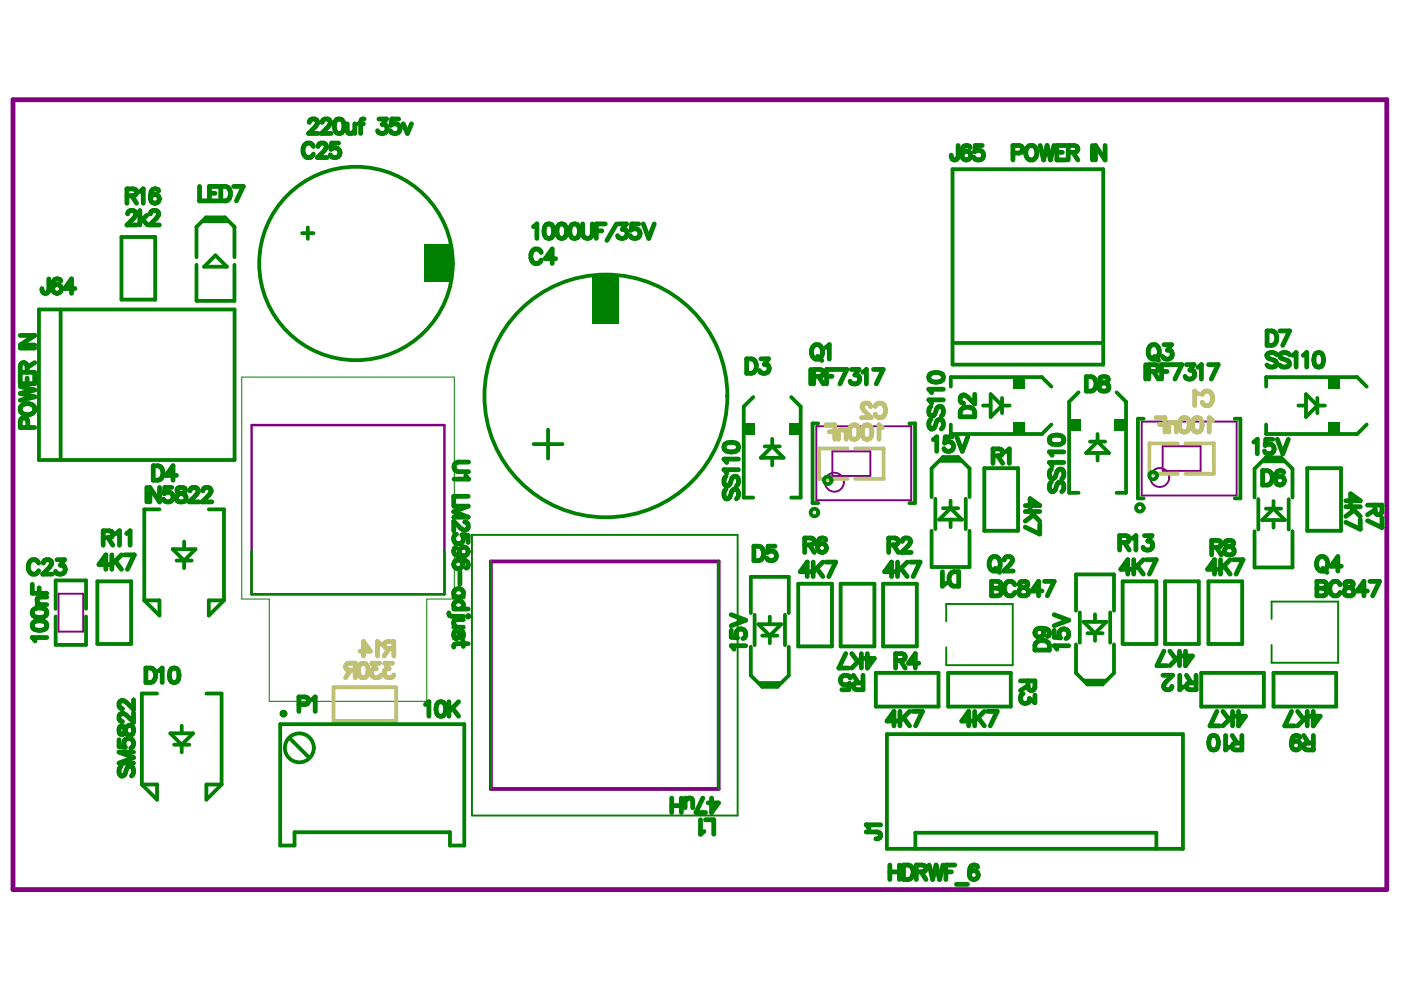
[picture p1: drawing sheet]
<svg xmlns="http://www.w3.org/2000/svg" width="297mm" height="210mm" viewBox="0 0 297 210" stroke-linecap="round" stroke-linejoin="round" font-family="sans-serif">
<path d="M51.3 80h45v47h-5.8v21.7h-33.4v-21.7h-5.8z" fill="none" stroke="#008000" stroke-width=".21"/>
<path d="M100.1 113.4h56.3v59.5h-56.3z" fill="none" stroke="#008000" stroke-width=".4"/>
<g fill="none" stroke="#800080" stroke-width=".4">
<path d="M173.1 90.4h20.1v15.7h-20.1zM176.5 95.7h8v5.2h-8zM242.1 89.4h20.1v15.7h-20.1zM246.5 94.6h8.1v5.2h-8.1zM12.4 125.9h5.2v8h-5.2z"/>
<circle cx="176.9" cy="102.2" r="2.01"/>
<circle cx="245.9" cy="101.2" r="2.01"/>
</g>
<g fill="none" stroke="#800080" stroke-width=".8">
<path d="M104.1 119h48.3v48.3h-48.3z"/>
<circle cx="60.1" cy="151.3" r=".4"/>
</g>
<path d="M53.3 90.1h40.9v35.9h-40.9z" fill="none" stroke="#800080" stroke-width=".51"/>
<path d="M2.8 21.1h291.2v167.5h-291.2z" fill="none" stroke="#800080" stroke-width="1"/>
<path d="M179.7 95.1h-6v6.4h6M181.3 95.1h6v6.4h-6M249.7 94h-6v6.4h6M251.3 94h6.1v6.4h-6.1" fill="none" stroke="#c0c073" stroke-width=".8"/>
<path d="M70.7 145.7h13.3v7.2h-13.3z" fill="none" stroke="#c0c073" stroke-width=".82"/>
<g fill="none" stroke="#c0c073" stroke-width="1">
<path d="M175.1 90.1h1.9v3M175.8 91.5h1.2M179.4 91.1v2M179.4 91.7l-.7-.6-.8 .1-.1 .5v1.4M180.5 90.2a.99 .99 0 0 1 1.5 .5 2.53 2.53 0 0 1-.3 2.3 .99 .99 0 0 1-1.5-.4 2.53 2.53 0 0 1 .3-2.4zM183.3 90.2a.99 .99 0 0 1 1.4 .5 2.53 2.53 0 0 1-.3 2.3 .99 .99 0 0 1-1.4-.4 2.53 2.53 0 0 1 .3-2.4zM184.5 86.2a.76 .76 0 0 0-.5-.7h-.6a.75 .75 0 0 0-.5 1.1l1.8 1.9h-2.1M185.5 86.2a1.13 1.13 0 0 1 1.3-.7 1.13 1.13 0 0 1 .9 1.1 1.34 1.34 0 0 1-.3 1.5 1.34 1.34 0 0 1-1.4 .3l-.5-.6M187.1 90.7l-.7-.6v3M245.1 88.5h1.9v3.1M245.8 90h1.2M249.4 89.6v2"/>
<path d="M249.4 90.1l-.7-.5-.8 .1-.1 .4v1.5M250.5 88.7a.99 .99 0 0 1 1.5 .4 2.53 2.53 0 0 1-.3 2.4 .99 .99 0 0 1-1.5-.5 2.53 2.53 0 0 1 .3-2.3zM253.3 88.7a.99 .99 0 0 1 1.4 .4 2.53 2.53 0 0 1-.3 2.4 .99 .99 0 0 1-1.4-.5 2.53 2.53 0 0 1 .3-2.3zM254 83.5l-.7-.6v3.1M254.9 83.7a1.13 1.13 0 0 1 1.3-.8 1.13 1.13 0 0 1 .9 1.2 1.34 1.34 0 0 1-.3 1.5 1.34 1.34 0 0 1-1.5 .2l-.4-.5M257.1 89.1l-.7-.6v3.1M76.3 138.1h2.2l-1.4-2.1v3.1M80.8 136.6l-.8-.6v3.1M82.5 137.5l-1 1.6M83.5 137.5h-1.3l-.4-.2a.71 .71 0 0 1 0-1.1l.4-.2h1.3v3.1M74.3 142.1l-1 1.6M75.3 142.1h-1.3l-.4-.2a.71 .71 0 0 1 0-1.1l.4-.2h1.3v3.1"/>
<path d="M76.4 140.8a1 1 0 0 1 1.5 .4 2.53 2.53 0 0 1-.3 2.3 .99 .99 0 0 1-1.5-.4 2.53 2.53 0 0 1 .3-2.3zM80.5 140.6h-1.6l.9 1.2a.98 .98 0 0 0-1.1 1.1 .98 .98 0 0 0 1.3 .8l.5-.2 .3-.4M83.2 140.6h-1.6l.9 1.2a.98 .98 0 0 0-1.1 1.1 .98 .98 0 0 0 1.4 .8l.4-.2 .3-.4"/>
</g>
<g fill="#008000">
<path d="M229.3 143.9h5.7l-1.2 1.2h-3.2z"/>
<path d="M42.9 47.3l1.2-1.2h3.2l1.2 1.2z"/>
<path d="M160.4 144.4h5.6l-1.2 1.2h-3.2z"/>
<path d="M198.7 98.1l1.2-1.2h3.2l1.3 1.2z"/>
<path d="M267.2 98.2l1.2-1.2h3.2l1.2 1.2z"/>
</g>
<g fill="none" stroke="#008000" stroke-width=".8">
<path d="M202 35.9h31.9v41.4h-31.9zM41.7 54.5v-6.4l2-2h4l2 2v6.4M41.7 56.1v7.7h8v-7.7M43.3 56.5l2.4-2.4 2.4 2.4zM64.1 49.4h2.4M65.3 48.2v2.4M8.3 65.6h41.4v31.9h-41.4zM12.9 65.6v31.9M202 72.7h31.9M113.1 94.2h6.2M116.2 91.1v6.1M159.7 84.2l-2 2v19.3h2"/>
<path d="M161.3 97.1l2.4-2.4 2.4 2.4zM162.1 94.7h3.2M163.7 93v1.7M163.7 97.1v1.6M167.7 84.2l2.1 2v19.3h-2.1M173.5 89.8h-1.2v16.9h1.2M192.8 89.8h1.2v16.9h-1.2M201.6 82v-2h19.3l2 2M201.6 90v2h19.3l2-2M208.4 86h1.6M210 83.6l2.5 2.4-2.5 2.4zM212.5 86h1.6"/>
<path d="M212.5 84.4v3.2M228.7 83.2l-2 2v19.3h2M230.3 96l2.4-2.4 2.4 2.4zM231.1 93.6h3.2M232.7 92v1.6M232.7 96v1.6M236.7 83.2l2 2v19.3h-2M242.5 88.8h-1.2v16.9h1.2M261.8 88.8h1.2v16.9h-1.2M268.4 82v-2h19.4l2 2M268.4 90v2h19.4l2-2M275.3 86h1.6"/>
<path d="M276.9 83.6l2.4 2.4-2.4 2.4zM279.3 86h1.6M279.3 84.4v3.2M33.8 108h-3.2v19.3M36.6 116.4h4.9l-2.5 2.5zM37.4 118.9h3.2M39 114.8v1.6M39 118.9v1.6M44.3 108h3.2v19.3M197.5 105.4v-6.1l2.4-2.4h3.2l2.5 2.4v6.1M197.5 112.5v7.7h8.1v-7.7M198.3 105.8v6.4"/>
<path d="M199.1 110.2l2.4-2.4 2.5 2.4zM199.9 107.8h3.2M201.5 106.2v1.6M201.5 110.2v1.6M204.8 105.8v6.4M266 105.5v-6.1l2.4-2.4h3.2l2.4 2.4v6.1M266 112.6v7.7h8v-7.7M266.8 105.8v6.5M267.6 110.3l2.4-2.5 2.4 2.5zM268.4 107.8h3.2M270 106.2v1.6M270 110.3v1.6"/>
<path d="M273.2 105.8v6.5M11.8 129.1v-6h6.4v6M11.8 130.7v6h6.4v-6M30.6 127.3h3.2v3.2zM44.3 127.3h3.2l-3.2 3.2zM159.2 130v-7.7h8v7.7M159.2 137.1v6.1l2.4 2.4h3.2l2.4-2.4v-6.1M160 130.3v6.5M160.8 132.4h4.8l-2.4 2.4zM161.6 134.8h3.2M163.2 130.7v1.7M163.2 134.8v1.6"/>
<path d="M166.4 130.3v6.5M228.1 136.6v6.1l2.5 2.4h3.2l2.4-2.4v-6.1M228.1 129.5v-7.7h8.1v7.7M228.9 129.8v6.5M229.7 131.8h4.9l-2.4 2.5zM230.6 134.3h3.2M232.2 130.2v1.6M232.2 134.3v1.6M235.4 129.8v6.5M33.3 147h-3.2v19.3M36.1 155.5h4.8l-2.4 2.4zM36.9 157.9h3.2"/>
<path d="M38.5 153.9v1.6M38.5 157.9v1.6M43.8 147h3.2v19.3M59.4 153.5h39v25.8h-3v-2.8h-33v2.8h-3zM61.4 156.5l4.1 4.1M188 155.7h62.8v24.3h-62.8zM30.1 166.3h3.2v3.3zM43.8 166.3h3.2l-3.2 3.3zM194.1 180v-3.4h51.1v3.4"/>
</g>
<path d="M104.1 119v48.3M152.4 119v48.3M200.6 131.7v-3.6h14.1v12.9h-14.1v-3.7M269.6 131.2v-3.6h14.1v12.9h-14.1v-3.8" fill="none" stroke="#008000" stroke-width=".4"/>
<g fill="none" stroke="#008000" stroke-width=".82">
<path d="M25.8 50.3h7.1v13.2h-7.1zM208.7 99.3h7.1v13.2h-7.1zM277.2 99.3h7.1v13.2h-7.1zM20.6 123.3h7.2v13.2h-7.2zM169.2 123.8h7.2v13.2h-7.2zM178.2 123.8h7.2v13.2h-7.2zM187.2 123.8h7.2v13.2h-7.2zM238 123.3h7.2v13.2h-7.2zM247 123.3h7.2v13.2h-7.2zM256.2 123.3h7.2v13.2h-7.2zM185.7 142.7h13.3v7.1h-13.3zM201 142.7h13.3v7.1h-13.3z"/>
<path d="M254.7 142.7h13.3v7.1h-13.3zM270 142.7h13.3v7.1h-13.3z"/>
</g>
<path d="M53.3 116.8v9.2h40.9v-9.2" fill="none" stroke="#008000" stroke-width=".51"/>
<g fill="#008000">
<path d="M157.7 89.8h2.4v2.4h-2.4z" fill-rule="evenodd"/>
<path d="M167.3 89.8h2.5v2.4h-2.5z" fill-rule="evenodd"/>
<path d="M214.9 89.6h2.4v2.4h-2.4z" fill-rule="evenodd"/>
<path d="M214.9 80h2.4v2.4h-2.4z" fill-rule="evenodd"/>
<path d="M236.3 88.8h2.4v2.4h-2.4z" fill-rule="evenodd"/>
<path d="M281.7 89.6h2.4v2.4h-2.4z" fill-rule="evenodd"/>
<path d="M281.7 80h2.4v2.4h-2.4z" fill-rule="evenodd"/>
<path d="M90 51.8h6v8.1h-6z" fill-rule="evenodd"/>
<path d="M226.7 88.8h2.4v2.4h-2.4z" fill-rule="evenodd"/>
<path d="M125.6 58.2h5.7v10.5h-5.7z" fill-rule="evenodd"/>
</g>
<g fill="none" stroke="#008000" stroke-width="1">
<path d="M42.3 39.5v3.1h1.8M46.3 39.5h-1.9v3.1h1.9M46.8 39.5h1a1.63 1.63 0 0 1 1.1 1.6 1.63 1.63 0 0 1-1.1 1.5h-1zM49.5 39.5h2.1l-1.5 3.1M65.6 26a.76 .76 0 0 1 .6-.8h.5a.75 .75 0 0 1 .5 1.2l-1.8 1.9h2.1M66.4 31.1a1.13 1.13 0 0 0-1.2-.8 1.13 1.13 0 0 0-.9 1.2 1.34 1.34 0 0 0 .2 1.5 1.34 1.34 0 0 0 1.5 .3l.4-.6M67.5 31.1a.76 .76 0 0 1 .5-.8h.6a.75 .75 0 0 1 .5 1.2l-1.8 1.9h2M68.3 26a.76 .76 0 0 1 .6-.8h.6a.75 .75 0 0 1 .4 1.2l-1.7 1.9h2M71.3 25.4a.99 .99 0 0 1 1.5 .4 2.53 2.53 0 0 1-.3 2.3 .99 .99 0 0 1-1.5-.4 2.53 2.53 0 0 1 .3-2.3zM71.8 30.3h-1.5l-.1 1.4a1.08 1.08 0 0 1 1.6-.1 1.08 1.08 0 0 1-.2 1.6 1.08 1.08 0 0 1-1.6-.4M73.6 26.3v1.4l.2 .4 .7 .2 .7-.6M75.2 26.3v2"/>
<path d="M76 26.3h1.1M77.2 25.2l-.6 .2-.1 .4v2.5M80.3 25.2h1.6l-.8 1.2a.98 .98 0 0 1 1 1.1 .98 .98 0 0 1-1.3 .8l-.5-.2-.3-.4M84.5 25.2h-1.4l-.2 1.3a1.08 1.08 0 0 1 1.7 0 1.08 1.08 0 0 1-.2 1.6 1.08 1.08 0 0 1-1.6-.4M85.5 26.3l.9 2 .9-2M203.1 30.8v2.4l-.1 .4a.71 .71 0 0 1-1.2 0l-.1-.7M205.7 31.3a.9 .9 0 0 0-1.3-.3l-.3 .4-.2 1.5M208.3 30.8h-1.5l-.2 1.4a1.08 1.08 0 0 1 1.7-.1 1.08 1.08 0 0 1-.2 1.7 1.08 1.08 0 0 1-1.6-.5M214.8 32.5h1.3a.8 .8 0 0 0 .7-.8 .8 .8 0 0 0-.7-.9h-1.3v3.1M217.8 31.3a1.13 1.13 0 0 1 1.3-.4 1.13 1.13 0 0 1 .7 1.1 1.34 1.34 0 0 1-.3 1.5 1.34 1.34 0 0 1-1.4 .3 1.9 1.9 0 0 1-.3-2.5zM220.5 30.8l.8 3.1 .7-3.1 .7 3.1 .8-3.1M224.1 32.3h1.1"/>
<path d="M226 30.8h-1.9v3.1h1.9M226.5 32.3h1.3l.4-.1a.71 .71 0 0 0 0-1.2l-.4-.2h-1.3v3.1M227.5 32.3l1 1.6M231.6 30.8v3.1M234.3 30.8v3.1l-2-3.1v3.1M10.4 59.1v2.4l-.2 .4a.71 .71 0 0 1-1.2 0l-.1-.7M12.9 59.6a.9 .9 0 0 0-1.3-.3l-.3 .4-.2 1.5M26.9 41.5h1.3l.5-.1a.71 .71 0 0 0 0-1.2l-.5-.2h-1.3v3.1M27.1 45.4a.76 .76 0 0 1 .6-.8h.5a.75 .75 0 0 1 .5 1.2l-1.8 1.9h2.1M27.9 41.5l1.1 1.6M29.6 40.6l.8-.6v3.1M29.7 44.6v3.1"/>
<path d="M30.2 46.5l1.1 1.2M31.1 45.7l-1.4 1.4M31.9 45.4a.76 .76 0 0 1 .6-.8h.6a.75 .75 0 0 1 .4 1.2l-1.8 1.9h2.1M33.6 40.5a.9 .9 0 0 0-1.3-.3l-.3 .4-.1 1.5M44.4 41h1.2M113.1 48.1l.7-.6v3M114.7 53.5a1.13 1.13 0 0 0-1.2-.7 1.13 1.13 0 0 0-.9 1.2 1.34 1.34 0 0 0 .3 1.4 1.34 1.34 0 0 0 1.4 .3l.4-.6M115.8 47.6a1 1 0 0 1 1.4 .5 2.53 2.53 0 0 1-.2 2.3 1 1 0 0 1-1.5-.4 2.53 2.53 0 0 1 .3-2.4zM117.8 54.8h-2.2l1.5-2v3.1M118.5 47.6a1 1 0 0 1 1.5 .5 2.53 2.53 0 0 1-.3 2.3 1 1 0 0 1-1.5-.4 2.53 2.53 0 0 1 .3-2.4zM121.2 47.6a1 1 0 0 1 1.5 .5 2.53 2.53 0 0 1-.3 2.3 1 1 0 0 1-1.4-.4 2.53 2.53 0 0 1 .2-2.4zM123.5 47.5v2.2a1.03 1.03 0 0 0 1.1 .9 1.03 1.03 0 0 0 1-.9v-2.2"/>
<path d="M126.4 48.9h1.2M128.3 47.5h-1.9v3M130.7 47.5l-2 3.5M131.2 47.5h1.6l-.9 1.1a.98 .98 0 0 1 1.1 1.2 .98 .98 0 0 1-1.3 .7l-.5-.1-.3-.4M135.4 47.5h-1.5l-.1 1.3a1.08 1.08 0 0 1 1.6 0 1.08 1.08 0 0 1-.2 1.6 1.08 1.08 0 0 1-1.5-.4M136.4 47.5l1.1 3 1.2-3M4.3 79.4v1.9h3.1v-1.9M4.3 73.8h3.1M4.3 71.1h3.1l-3.1 2.1h3.1M5.8 78.9v-1.3l-.2-.4a.71 .71 0 0 0-1.2 0l-.1 .4v1.3h3.1M7.4 76.9l-1.6 1M15.9 61.2h-2.2l1.5-2.1v3.1"/>
<path d="M158.3 76.1h1a1.63 1.63 0 0 1 1.1 1.5 1.63 1.63 0 0 1-1.1 1.5h-1zM161.3 76.1h1.6l-.8 1.2a.98 .98 0 0 1 1 1.1 .98 .98 0 0 1-1.3 .7l-.5-.1-.3-.4M171.9 78.3v3.1M172.3 73.5a1.13 1.13 0 0 1 1.3-.4 1.13 1.13 0 0 1 .8 1.1 1.34 1.34 0 0 1-.3 1.5 1.34 1.34 0 0 1-1.5 .3 1.9 1.9 0 0 1-.3-2.5zM172.5 79.8h1.3l.5-.2a.71 .71 0 0 0 0-1.1l-.5-.2h-1.3v3.1M173.4 75.6l.8 .8M173.5 79.8l1.1 1.6M175.1 73.7l.7-.6v3M175.3 79.8h1.1M177.1 78.3h-1.8v3.1M177.5 78.3h2l-1.4 3.1M180.5 78.3h1.6l-.9 1.2a.98 .98 0 0 1 1.1 1.1 .98 .98 0 0 1-1.3 .8l-.5-.2-.3-.4"/>
<path d="M183 78.9l.7-.6v3.1M185.2 78.3h2l-1.4 3.1M197.1 79.4a2.37 2.37 0 0 1 2.8 0 .99 .99 0 0 1-.5 1.5 2.54 2.54 0 0 1-2.3-.3l-.2-.5zM230.3 79.9h1a1.64 1.64 0 0 1 1.1 1.5 1.64 1.64 0 0 1-1.1 1.5h-1zM242.9 77.3v3.1M243.5 78.8h1.4l.4-.2a.71 .71 0 0 0 0-1.1l-.4-.2h-1.4v3.1M243.7 73.5a1.13 1.13 0 0 1 1.3-.4 1.13 1.13 0 0 1 .8 1.1 1.34 1.34 0 0 1-.3 1.5 1.34 1.34 0 0 1-1.5 .3 1.9 1.9 0 0 1-.3-2.5zM244.6 78.8l1 1.6M244.8 75.6l.8 .8M246.3 78.8h1.1M246.8 73.1h1.6l-.9 1.1a.98 .98 0 0 1 1.1 1.2 .98 .98 0 0 1-1.4 .7l-.4-.1-.3-.4M248.2 77.3h-1.9v3.1"/>
<path d="M248.5 77.3h2.1l-1.5 3.1M251.5 77.3h1.7l-.9 1.2a.98 .98 0 0 1 1 1.1 .98 .98 0 0 1-1.3 .8l-.5-.2-.2-.4M254 77.9l.7-.6v3.1M256.2 77.3h2.1l-1.5 3.1M268.6 70.2h1.1a1.64 1.64 0 0 1 1 1.5 1.64 1.64 0 0 1-1 1.5h-1.1zM270.7 75.2a1.34 1.34 0 0 0-2.1 0 .78 .78 0 0 0 .6 .9l.9 .3a.75 .75 0 0 1 .5 .5 .75 .75 0 0 1-.2 .8 1.41 1.41 0 0 1-1.8-.3M271.4 70.2h2l-1.4 3M273.4 75.2a1.34 1.34 0 0 0-2.1 0 .78 .78 0 0 0 .6 .9l.9 .3a.75 .75 0 0 1 .6 .5 .75 .75 0 0 1-.3 .8 1.41 1.41 0 0 1-1.8-.3M274.1 75.3l.7-.5v3M276.3 75.3l.7-.5v3M279 74.9a.99 .99 0 0 1 1.5 .4 2.53 2.53 0 0 1-.3 2.4 1 1 0 0 1-1.5-.5 2.53 2.53 0 0 1 .3-2.3zM4.3 82l3.1 .7-3.1 .7 3.1 .7-3.1 .8"/>
<path d="M4.4 86.2a1.78 1.78 0 0 1 3 .3 1.48 1.48 0 0 1-.8 1.4 1.48 1.48 0 0 1-1.6-.1 1.07 1.07 0 0 1-.6-1.6zM5.8 80.2v1.1M5.9 90.6v-1.3a.8 .8 0 0 0-.8-.7 .8 .8 0 0 0-.8 .7v1.3h3.1M32.5 98.8h1a1.64 1.64 0 0 1 1.1 1.5 1.64 1.64 0 0 1-1.1 1.5h-1zM99.3 98h-2.2a1.03 1.03 0 0 0-.8 1 1.03 1.03 0 0 0 .8 1h2.2M153.6 94.2a2.37 2.37 0 0 1 2.8 0 .99 .99 0 0 1-.4 1.5 2.54 2.54 0 0 1-2.4-.3l-.1-.5zM156.6 99.6h-3.1l.6 .7M156.6 97.3h-3.1l.6 .8M197.4 88.9a1.34 1.34 0 0 0 0 2.1 .78 .78 0 0 0 .9-.6l.2-.9a.75 .75 0 0 1 .6-.6 .75 .75 0 0 1 .8 .3 1.4 1.4 0 0 1-.3 1.8M197.4 86.2a1.34 1.34 0 0 0 0 2 .78 .78 0 0 0 .9-.5l.2-.9a.75 .75 0 0 1 .6-.6 .75 .75 0 0 1 .8 .3 1.4 1.4 0 0 1-.3 1.7M197.9 93.2l.7-.6v3.1M200 84.8h-3.1l.6 .7"/>
<path d="M200 82.5h-3.1l.6 .8M201.9 92.6h-1.5l-.1 1.3a1.08 1.08 0 0 1 1.6 0 1.08 1.08 0 0 1-.2 1.6 1.08 1.08 0 0 1-1.6-.4M202.9 92.6l1.1 3.1 1.2-3.1M203.7 86.9a1.71 1.71 0 0 1 2.9 .5v1h-3zM206.6 83.6v2l-1.4-1.4a.92 .92 0 0 0-1.5-.2l-.1 .9a.76 .76 0 0 0 .7 .6M210.5 96.6h1.4l.4-.1a.71 .71 0 0 0 0-1.2l-.4-.1h-1.4v3M211.6 96.6l1 1.6M213.3 95.8l.7-.6v3M222.6 92.7a2.37 2.37 0 0 1 2.8 0 .99 .99 0 0 1-.4 1.4 2.54 2.54 0 0 1-2.4-.2l-.1-.5zM222.9 99.5a1.34 1.34 0 0 0 0 2 .78 .78 0 0 0 .9-.6l.3-.8a.75 .75 0 0 1 .6-.6 .75 .75 0 0 1 .7 .3 1.4 1.4 0 0 1-.3 1.7M225.6 98.1h-3.1l.6 .7M225.6 95.8h-3.1l.6 .7"/>
<path d="M233.3 80a.62 .62 0 0 0 .3 1 1.27 1.27 0 0 1 1.5 1.3 1.07 1.07 0 0 1-1.2 .7 1.07 1.07 0 0 1-.8-1.1 1.41 1.41 0 0 1 1.4-.9 .62 .62 0 0 0 .3-1l-.4-.1zM265.8 93.7l.8-.6v3.1M267.7 99.8h1a1.63 1.63 0 0 1 1.1 1.5 1.63 1.63 0 0 1-1.1 1.5h-1zM269.8 93.1h-1.4l-.2 1.4a1.08 1.08 0 0 1 1.7-.1 1.08 1.08 0 0 1-.2 1.6 1.08 1.08 0 0 1-1.6-.4M270.8 93.1l1.2 3.1 1.2-3.1M8.2 119.4a1.13 1.13 0 0 0-1.3-.7 1.13 1.13 0 0 0-.9 1.1 1.34 1.34 0 0 0 .3 1.5 1.34 1.34 0 0 0 1.5 .3l.4-.6M9.2 119.4a.76 .76 0 0 1 .6-.7h.6a.75 .75 0 0 1 .4 1.1l-1.7 1.9h2M12.1 118.7h1.6l-.9 1.1a.98 .98 0 0 1 1 1.2 .98 .98 0 0 1-1.3 .7l-.4-.1-.3-.5M21.9 114h1.3l.4-.1a.71 .71 0 0 0 0-1.2l-.4-.2h-1.3v3.1M22.9 114l1 1.6M23.2 119.7h-2.2l1.4-2.1v3.1M23.7 117.6v3.1"/>
<path d="M24.4 119l1.4 1.7M24.6 113.1l.7-.6v3.1M25.8 117.6l-2.1 2.1M26.4 117.6h2.1l-1.5 3.1M26.9 113.1l.7-.6v3.1M31.1 103.4v3M33.8 103.4v3l-2-3v3M36.4 103.4h-1.4l-.2 1.3a1.08 1.08 0 0 1 1.6-.1 1.08 1.08 0 0 1-.2 1.7 1.08 1.08 0 0 1-1.5-.5M37.4 100.8h-2.2l1.5-2v3M37.7 103.5a.62 .62 0 0 0 .3 1 1.27 1.27 0 0 1 1.4 1.3 1.07 1.07 0 0 1-1.2 .6 1.07 1.07 0 0 1-.8-1 1.41 1.41 0 0 1 1.5-.9 .62 .62 0 0 0 .2-1l-.4-.1zM40.3 104.1a.76 .76 0 0 1 .6-.7h.5a.75 .75 0 0 1 .5 1.1l-1.8 1.9h2.1M43 104.1a.76 .76 0 0 1 .6-.7h.6a.75 .75 0 0 1 .4 1.1l-1.7 1.9h2"/>
<path d="M96.2 107.3h3.1l-3.1 1.2 3.1 1.2h-3.1M96.6 116.1a.9 .9 0 0 0-.3 1.3l.5 .3 1.4 .2M96.8 113.3a1.08 1.08 0 0 0-.4 1.5 1.08 1.08 0 0 0 1.6 .2 1.08 1.08 0 0 0 0-1.6l1.3 .1v1.5M97.2 118.7l1.5 .2a.89 .89 0 0 1 .6 .7 .89 .89 0 0 1-.5 .9M98.5 110.7a.76 .76 0 0 1 .8 .6v.5a.75 .75 0 0 1-1.2 .5l-1.9-1.8v2.1M98.8 100.9l.5 .7h-3M99.3 105.2h-3.1v1.8M153.9 103.7a1.34 1.34 0 0 0 0 2.1 .78 .78 0 0 0 .9-.6l.3-.9a.75 .75 0 0 1 .6-.5 .75 .75 0 0 1 .7 .2 1.4 1.4 0 0 1-.3 1.8M153.9 101a1.34 1.34 0 0 0 0 2 .78 .78 0 0 0 .9-.5l.3-.9a.75 .75 0 0 1 .6-.6 .75 .75 0 0 1 .7 .3 1.4 1.4 0 0 1-.3 1.7M159.8 115.8h1.1a1.63 1.63 0 0 1 1 1.5 1.63 1.63 0 0 1-1 1.6h-1.1zM164.3 115.8h-1.4l-.2 1.3a1.08 1.08 0 0 1 1.6 0 1.08 1.08 0 0 1-.2 1.6 1.08 1.08 0 0 1-1.5-.4M170.6 115.5h1.3l.5-.1a.71 .71 0 0 0 0-1.2l-.5-.1h-1.3v3"/>
<path d="M171.6 115.5l1.1 1.6M172.4 119.2v3M174.5 119.2l-2.1 2M175.1 114.5a.9 .9 0 0 0-1.3-.3l-.3 .5-.2 1.4M175.1 119.2h2.1l-1.5 3M188.4 115.5h1.3l.5-.1a.71 .71 0 0 0 0-1.2l-.5-.1h-1.3v3M189.4 115.5l1.1 1.6M190.3 119.2v3M191.3 114.8a.76 .76 0 0 1 .6-.7h.6a.75 .75 0 0 1 .4 1.1l-1.8 1.9h2.1M192.3 119.2l-2 2M193 119.2h2.1l-1.5 3M210 118.4a1.13 1.13 0 0 1 1.3-.4 1.13 1.13 0 0 1 .8 1.2 1.34 1.34 0 0 1-.3 1.4 1.34 1.34 0 0 1-1.5 .3 1.9 1.9 0 0 1-.3-2.5z"/>
<path d="M212.9 118.7a.76 .76 0 0 1 .6-.7h.6a.75 .75 0 0 1 .4 1.2l-1.7 1.9h2M217.4 107.2h3l-2-1.5v2.2M217.4 108.5h3M218.4 108.5l2 2M219.1 109.2l-1.7 1.3M220.4 111.2v2l-3-1.4M222.9 102.2a1.34 1.34 0 0 0 0 2 .78 .78 0 0 0 .9-.5l.3-.9a.75 .75 0 0 1 .6-.6 .75 .75 0 0 1 .7 .3 1.4 1.4 0 0 1-.3 1.7M237.4 115h1.3l.4-.1a.71 .71 0 0 0 0-1.2l-.4-.1h-1.3v3M238.4 115l1 1.6M240.1 114.1l.7-.5v3M240.4 118.7v3M241.1 120l1.3 1.7"/>
<path d="M242.4 118.7l-2 2M242.6 113.6h1.6l-.8 1.1a.98 .98 0 0 1 1 1.2 .98 .98 0 0 1-1.3 .7l-.5-.1-.3-.5M243.1 118.7h2l-1.4 3M256.9 116h1.3l.4-.1a.71 .71 0 0 0 0-1.2l-.4-.1h-1.3v3M257.9 116l1 1.6M258.8 118.7v3M259.5 120l1.3 1.7M259.9 114.7a.62 .62 0 0 0 .3 1.1 1.27 1.27 0 0 1 1.5 1.3 1.07 1.07 0 0 1-1.2 .6 1.07 1.07 0 0 1-.9-1.1 1.41 1.41 0 0 1 1.5-.8 .62 .62 0 0 0 .3-1.1l-.5-.1zM260.8 118.7l-2 2M261.5 118.7h2l-1.4 3M272.2 100.2a.9 .9 0 0 0-1.3-.3l-.3 .5-.2 1.4M279.4 118.4a1.13 1.13 0 0 1 1.3-.4 1.13 1.13 0 0 1 .8 1.2 1.34 1.34 0 0 1-.3 1.4 1.34 1.34 0 0 1-1.5 .3 1.9 1.9 0 0 1-.3-2.5z"/>
<path d="M285.3 106.2h3.1l-2-1.5v2.2M285.3 107.4h3.1M286.4 107.4l2 2.1M287.1 108.2l-1.8 1.3M288.4 110.2v2l-3.1-1.5M289.9 107.1h3.1v1.3l-.1 .4a.71 .71 0 0 1-1.2 0l-.2-.4v-1.3M291.5 108.1l-1.6 1M293 109.8v2.1l-3.1-1.5M6.8 123.9v1.9h3.1M7 132.1a2.37 2.37 0 0 1 2.8 0 .99 .99 0 0 1-.5 1.4 2.53 2.53 0 0 1-2.3-.3l-.2-.4zM7 129.3a2.37 2.37 0 0 1 2.8 0 .99 .99 0 0 1-.5 1.5 2.53 2.53 0 0 1-2.3-.3l-.2-.4zM7.9 128.2h2"/>
<path d="M8.3 124.6v1.2M9.9 135.2h-3.1l.6 .7M9.9 126.6h-1.4l-.5 .1-.1 .8 .6 .7M95.2 129.9l.1 .6 .5 .2h2.4M96.2 126.6h2M96.2 129.1h3.1M96.2 133h2M96.6 126.6a.98 .98 0 0 1-.1-1.5 .98 .98 0 0 1 1.4 0 .98 .98 0 0 1-.1 1.5M96.6 129.1a.98 .98 0 0 1-.1-1.4 .98 .98 0 0 1 1.4 0 .98 .98 0 0 1-.1 1.4M96.6 133.8a.87 .87 0 0 0-.4 .8 .87 .87 0 0 0 .6 .8l.4-.4 .3-1.1 .3-.1a.93 .93 0 0 1 0 1.6M97.5 121.3v2.6M98.2 131.4h-1.4l-.5 .1-.1 .8 .6 .7"/>
<path d="M98.2 136v1.1M99.1 130.7l.2-.2 .1 .2-.1 .1zM99.3 136.5h-2.5l-.5 .1-.1 .6M155 133.6v1.5l1.4 .1a1.08 1.08 0 0 1-.1-1.6 1.08 1.08 0 0 1 1.6 .2 1.08 1.08 0 0 1-.4 1.6M155 130.3l3.1 1.2-3.1 1.2M158.1 136.9h-3.1l.6 .7M171.9 121.2h-2.2l1.4-2v3M173.1 120.5l1.4 1.7M179.3 138.6l-1.4 3h2M180.6 138.6l1.3 1.7M182.6 138.6v3M182.6 139.6l-2 2"/>
<path d="M183.9 138.6v3l1.5-2h-2.2M189.8 121.2h-2.2l1.4-2v3M191 120.5l1.3 1.7M199.8 121.2v3.1l.7-.6M201.8 121.4l1.5-.2v3.1h-1.1a1.71 1.71 0 0 1-.4-2.9zM210.2 123.3h1.3l.5 .1a.71 .71 0 0 1 0 1.2l-.5 .1a.8 .8 0 0 1 .8 .8 .8 .8 0 0 1-.8 .8h-1.3zM210.2 124.7h1.3M211 120.5l.9 .9M215.1 124a1.13 1.13 0 0 0-1.2-.7 1.13 1.13 0 0 0-.9 1.1 1.34 1.34 0 0 0 .2 1.5 1.34 1.34 0 0 0 1.5 .3l.4-.6M216.3 123.4a.62 .62 0 0 0 .3 1 1.27 1.27 0 0 1 1.4 1.3 1.07 1.07 0 0 1-1.2 .7 1.07 1.07 0 0 1-.8-1.1 1.41 1.41 0 0 1 1.5-.9 .62 .62 0 0 0 .3-1l-.5-.1zM219.6 136.4a1.71 1.71 0 0 1 2.9 .4v1h-3.1zM220.4 133.2l1.5 .2a.89 .89 0 0 1 .6 .7 .89 .89 0 0 1-.5 .9"/>
<path d="M220.9 125.3h-2.2l1.5-2v3M221.5 123.3h2l-1.5 3M223.5 133.6v1.5l1.3 .1a1.08 1.08 0 0 1 0-1.6 1.08 1.08 0 0 1 1.6 .2 1.08 1.08 0 0 1-.4 1.6M223.5 130.3l3.1 1.2-3.1 1.2M226.6 136.9h-3.1l.6 .7M239.8 120.7h-2.2l1.5-2v3M246.8 138.1l-1.5 3h2.1M248 138.1l1.4 1.7M250.1 138.1v3M250.1 139.1l-2.1 2M251.4 138.1v3l1.4-2h-2.2M258.2 120.7h-2.2l1.5-2v3"/>
<path d="M279.2 123.3h1.3l.5 .1a.71 .71 0 0 1 0 1.2l-.5 .1a.8 .8 0 0 1 .8 .8 .8 .8 0 0 1-.8 .8h-1.3zM279.2 124.7h1.3M280.5 120.5l.8 .9M284.1 124a1.13 1.13 0 0 0-1.3-.7 1.13 1.13 0 0 0-.9 1.1 1.34 1.34 0 0 0 .3 1.5 1.34 1.34 0 0 0 1.5 .3l.4-.6M284.4 120.1h-2.2l1.5-2.1v3.1M285.3 123.4a.62 .62 0 0 0 .3 1 1.27 1.27 0 0 1 1.4 1.3 1.07 1.07 0 0 1-1.2 .7 1.07 1.07 0 0 1-.8-1.1 1.41 1.41 0 0 1 1.4-.9 .62 .62 0 0 0 .3-1l-.4-.1zM289.9 125.3h-2.2l1.5-2v3M290.4 123.3h2.1l-1.5 3M25.2 156.8v1.5l1.4 .1a1.08 1.08 0 0 1-.1-1.6 1.08 1.08 0 0 1 1.7 .2 1.08 1.08 0 0 1-.5 1.6M25.4 154.1a1.15 1.15 0 0 0 .3 1.6h.3a1.68 1.68 0 0 0 .7-1.4 .85 .85 0 0 1 .9-.5 .85 .85 0 0 1 .7 .8v.5a.88 .88 0 0 1-.9 .8 .88 .88 0 0 1-.8-.9l-.2-.6a.62 .62 0 0 0-1-.3zM28.3 148.4v2l-1.5-1.4a.92 .92 0 0 0-1.4-.2l-.2 .9a.76 .76 0 0 0 .8 .6M28.3 151.1v2l-1.5-1.4a.92 .92 0 0 0-1.4-.2l-.2 .9a.76 .76 0 0 0 .8 .6"/>
<path d="M28.3 159.5h-3.1l3.1 1.1-3.1 1.2h3.1M30.9 141.6h1.1a1.64 1.64 0 0 1 1 1.6 1.64 1.64 0 0 1-1 1.5h-1.1zM33.7 142.2l.7-.6v3.1M36.3 141.8a.99 .99 0 0 1 1.5 .4 2.53 2.53 0 0 1-.3 2.4 .99 .99 0 0 1-1.4-.5 2.53 2.53 0 0 1 .2-2.3zM63.4 149.4h1.3a.8 .8 0 0 0 .7-.8 .8 .8 0 0 0-.7-.8h-1.3v3M66.1 148.4l.7-.6v3M90.2 149.4l.7-.6v3.1M92.9 148.9a.99 .99 0 0 1 1.5 .5 2.53 2.53 0 0 1-.3 2.3 1 1 0 0 1-1.5-.4 2.53 2.53 0 0 1 .3-2.4zM95.2 148.8v3.1M95.9 150.1l1.3 1.8M97.2 148.8l-2 2M180.2 143.8a1.08 1.08 0 0 0-1.5-.5 1.08 1.08 0 0 0-.2 1.7 1.08 1.08 0 0 0 1.6-.1l-.1 1.3h-1.5"/>
<path d="M180.9 143.2l1.1 1.6M183 143.2v3h-1.3l-.5-.1a.71 .71 0 0 1 0-1.2l.5-.1h1.3M189.9 140h1.3l.4-.1a.71 .71 0 0 0 0-1.2l-.4-.1h-1.3v3M190.3 152.9h-2.2l1.4-2.1v3.1M190.8 150.8v3.1M190.9 140l1 1.6M191.5 152.1l1.3 1.8M192.8 150.8l-2 2.1M193.5 150.8h2.1l-1.5 3.1M194.8 140.6h-2.2l1.5-2v3M206.1 152.9h-2.2l1.5-2.1v3.1M206.6 150.8v3.1"/>
<path d="M207.4 152.1l1.3 1.8M208.7 150.8l-2.1 2.1M209.4 150.8h2l-1.4 3.1M216.4 144.4h3v1.3l-.1 .4a.71 .71 0 0 1-1.2 0l-.1-.4v-1.3M216.9 147.1a1.04 1.04 0 0 0-.3 1.7 1.04 1.04 0 0 0 1.7-.2v-.5l1.1 .9v-1.6M218 145.4l-1.6 1M246.6 143.2h2l-1.4 1.4a.92 .92 0 0 0-.2 1.5l.9 .1a.76 .76 0 0 0 .6-.7M250.1 143.2v3l.8-.5M251.5 143.2l1.1 1.6M253.6 143.2v3h-1.3l-.5-.1a.71 .71 0 0 1 0-1.2l.5-.1h1.3M256.7 156.1a.99 .99 0 0 1 1.5 .4 2.53 2.53 0 0 1-.3 2.4 .99 .99 0 0 1-1.5-.5 2.53 2.53 0 0 1 .3-2.3zM258 150.8l-1.5 3.1h2.1"/>
<path d="M259.3 150.8l1.3 1.8M259.8 155.9v3.1l.8-.6M261.3 155.9l1 1.6M261.3 150.8v3.1M261.3 151.9l-2 2M262.6 150.8v3.1l1.5-2h-2.2M263.3 155.9v3.1h-1.3l-.5-.1a.71 .71 0 0 1 0-1.2l.5-.2h1.3M273.9 150.8l-1.5 3.1h2M275.1 150.8l1.3 1.8M275.6 156.4a.9 .9 0 0 0-1.3-.3l-.3 .4-.2 1.5M276.4 155.9l1 1.6M277.2 150.8v3.1"/>
<path d="M277.2 151.9l-2.1 2M278.4 150.8v3.1l1.5-2h-2.2M278.5 155.9v3.1h-1.4l-.4-.1a.71 .71 0 0 1 0-1.2l.4-.2h1.4M25.7 162.5a1.34 1.34 0 0 0 0 2 .78 .78 0 0 0 .9-.6l.2-.8a.75 .75 0 0 1 .6-.6 .75 .75 0 0 1 .8 .3 1.41 1.41 0 0 1-.3 1.7M142.4 169.2v3.1M142.4 170.8h2.1M144.5 169.2v3.1M145.3 169.8l.7-.6 .7 .2 .2 .4v1.5M145.3 169.2v2.1M148.5 173.8v3.1l.7-.6M149 169.2l-1.4 3.1h2M149.6 173.8h1.7v3.1"/>
<path d="M150.9 169.2v3.1l1.4-2.1h-2.2M183.7 176.4h2.3l.4 .1a.71 .71 0 0 1 0 1.2l-.7 .2M186.7 174.9h-3l.5 .7M188.7 183.4v3.1M188.7 184.9h2M190.7 183.4v3.1M191.5 183.4h1.1a1.63 1.63 0 0 1 1 1.5 1.63 1.63 0 0 1-1 1.6h-1.1zM194.3 184.9h1.3l.4-.2a.71 .71 0 0 0 0-1.1l-.4-.2h-1.3v3.1M195.3 184.9l1 1.6M197 183.4l.7 3.1 .8-3.1 .7 3.1 .7-3.1M200.5 184.9h1.2M202.4 183.4h-1.9v3.1"/>
<path d="M202.8 187.5h2.3M207.3 183.8a.9 .9 0 0 0-1.3-.2l-.3 .4-.2 1.5"/>
<circle cx="204.9" cy="33" r=".95"/>
<circle cx="32.8" cy="42.2" r=".95"/>
<circle cx="12.1" cy="61.2" r=".95"/>
<circle cx="97.1" cy="119.7" r=".95"/>
<circle cx="98.3" cy="116.9" r=".95"/>
<circle cx="174.3" cy="116.2" r=".95"/>
<circle cx="271.4" cy="101.9" r=".95"/>
<circle cx="220.4" cy="134.2" r=".95"/>
<circle cx="274.8" cy="158.1" r=".95"/>
<circle cx="206.5" cy="185.5" r=".95"/>
</g>
<g fill="none" stroke="#008000" stroke-width=".8">
<circle cx="75.5" cy="55.9" r="20.5"/>
<circle cx="128.5" cy="83.9" r="25.7"/>
<circle cx="172.7" cy="108.7" r=".8"/>
<circle cx="175.5" cy="101.8" r=".8"/>
<circle cx="241.7" cy="107.7" r=".8"/>
<circle cx="244.5" cy="100.8" r=".8"/>
<circle cx="60.1" cy="151.3" r=".4"/>
<circle cx="63.5" cy="158.6" r="3.1"/>
</g>
</svg>
